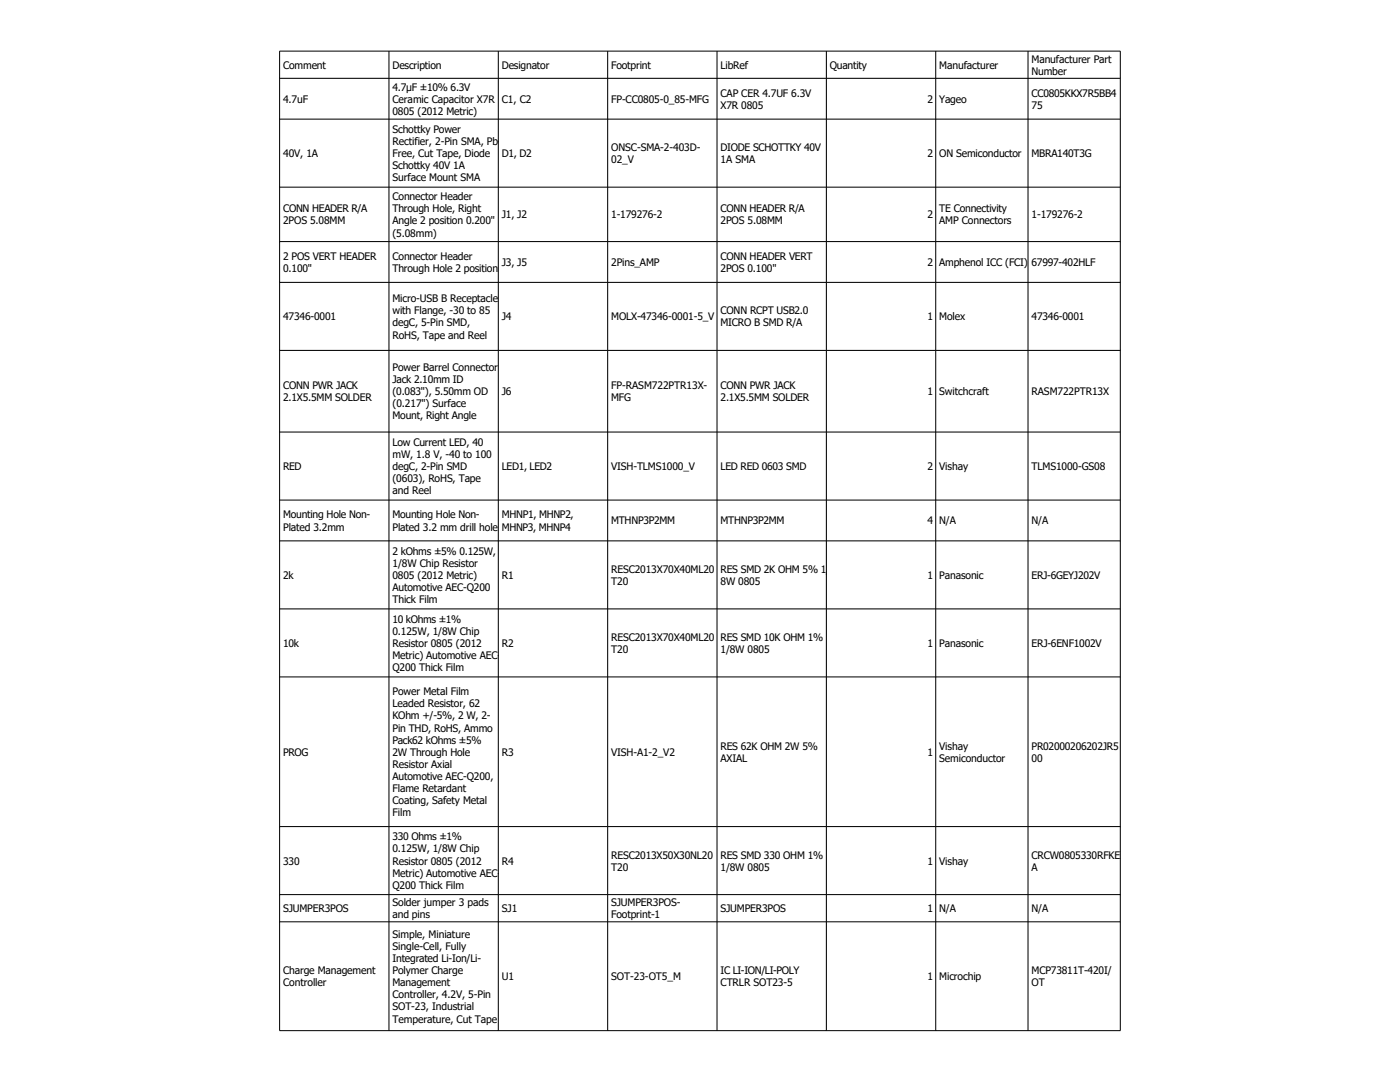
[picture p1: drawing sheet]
<svg xmlns="http://www.w3.org/2000/svg" width="279mm" height="216mm" viewBox="0 0 279 216" stroke-linecap="round" stroke-linejoin="round" font-family="sans-serif">
<defs><g id="words">
<g font-size="2.1">
<text x="56.5" y="13.7">Comment</text>
<text x="78.3" y="13.7">Description</text>
<text x="100.2" y="13.7">Designator</text>
<text x="122" y="13.7">Footprint</text>
<text x="143.8" y="13.7">LibRef</text>
<text x="165.6" y="13.7">Quantity</text>
<text x="187.5" y="13.7">Manufacturer</text>
<text x="205.9" y="12.5">Manufacturer Part</text>
<text x="205.9" y="14.9">Number</text>
<text x="56.5" y="20.5">4.7uF</text>
<text x="78.3" y="18.1">4.7µF ±10% 6.3V</text>
<text x="78.3" y="20.5">Ceramic Capacitor X7R</text>
<text x="78.3" y="22.9">0805 (2012 Metric)</text>
<text x="100.2" y="20.5">C1, C2</text>
<text x="122" y="20.5">FP-CC0805-0_85-MFG</text>
<text x="143.8" y="19.3">CAP CER 4.7UF 6.3V</text>
<text x="143.8" y="21.7">X7R 0805</text>
<text x="185.1" y="20.5">2</text>
<text x="187.5" y="20.5">Yageo</text>
<text x="205.9" y="19.3">CC0805KKX7R5BB4</text>
<text x="205.9" y="21.7">75</text>
<text x="78.3" y="26.5">Schottky Power</text>
<text x="78.3" y="28.9">Rectifier, 2-Pin SMA, Pb-</text>
<text x="56.5" y="31.4">40V, 1A</text>
<text x="78.3" y="31.4">Free, Cut Tape, Diode</text>
<text x="78.3" y="33.8">Schottky 40V 1A</text>
<text x="100.2" y="31.4">D1, D2</text>
<text x="122" y="30.2">ONSC-SMA-2-403D-</text>
<text x="122" y="32.6">02_V</text>
<text x="143.8" y="30.2">DIODE SCHOTTKY 40V</text>
<text x="143.8" y="32.6">1A SMA</text>
<text x="185.1" y="31.4">2</text>
<text x="187.5" y="31.4">ON Semiconductor</text>
<text x="205.9" y="31.4">MBRA140T3G</text>
<text x="78.3" y="36.2">Surface Mount SMA</text>
<text x="78.3" y="40">Connector Header</text>
<text x="56.5" y="42.4">CONN HEADER R/A</text>
<text x="56.5" y="44.8">2POS 5.08MM</text>
<text x="78.3" y="42.4">Through Hole, Right</text>
<text x="78.3" y="44.8">Angle 2 position 0.200&quot;</text>
<text x="78.3" y="47.2">(5.08mm)</text>
<text x="100.2" y="43.6">J1, J2</text>
<text x="122" y="43.6">1-179276-2</text>
<text x="143.8" y="42.4">CONN HEADER R/A</text>
<text x="143.8" y="44.8">2POS 5.08MM</text>
<text x="185.1" y="43.6">2</text>
<text x="187.5" y="42.4">TE Connectivity</text>
<text x="187.5" y="44.8">AMP Connectors</text>
<text x="205.9" y="43.6">1-179276-2</text>
<text x="56.5" y="51.9">2 POS VERT HEADER</text>
<text x="78.3" y="51.9">Connector Header</text>
<text x="100.2" y="53.1">J3, J5</text>
<text x="122" y="53.1">2Pins_AMP</text>
<text x="143.8" y="51.9">CONN HEADER VERT</text>
<text x="185.1" y="53.1">2</text>
<text x="187.5" y="53.1">Amphenol ICC (FCI)</text>
<text x="205.9" y="53.1">67997-402HLF</text>
<text x="56.5" y="54.3">0.100&quot;</text>
<text x="78.3" y="54.3">Through Hole 2 position</text>
<text x="143.8" y="54.3">2POS 0.100&quot;</text>
<text x="56.5" y="63.9">47346-0001</text>
<text x="78.3" y="60.3">Micro-USB B Receptacle</text>
<text x="78.3" y="62.7">with Flange, -30 to 85</text>
<text x="78.3" y="65.1">degC, 5-Pin SMD,</text>
<text x="100.2" y="63.9">J4</text>
<text x="122" y="63.9">MOLX-47346-0001-5_V</text>
<text x="143.8" y="62.7">CONN RCPT USB2.0</text>
<text x="143.8" y="65.1">MICRO B SMD R/A</text>
<text x="185.1" y="63.9">1</text>
<text x="187.5" y="63.9">Molex</text>
<text x="205.9" y="63.9">47346-0001</text>
<text x="78.3" y="67.6">RoHS, Tape and Reel</text>
<text x="56.5" y="77.7">CONN PWR JACK</text>
<text x="78.3" y="74">Power Barrel Connector</text>
<text x="78.3" y="76.5">Jack 2.10mm ID</text>
<text x="122" y="77.7">FP-RASM722PTR13X-</text>
<text x="143.8" y="77.7">CONN PWR JACK</text>
<text x="56.5" y="80.1">2.1X5.5MM SOLDER</text>
<text x="78.3" y="78.9">(0.083&quot;), 5.50mm OD</text>
<text x="78.3" y="81.3">(0.217&quot;) Surface</text>
<text x="78.3" y="83.7">Mount, Right Angle</text>
<text x="100.2" y="78.9">J6</text>
<text x="122" y="80.1">MFG</text>
<text x="143.8" y="80.1">2.1X5.5MM SOLDER</text>
<text x="185.1" y="78.9">1</text>
<text x="187.5" y="78.9">Switchcraft</text>
<text x="205.9" y="78.9">RASM722PTR13X</text>
<text x="78.3" y="89">Low Current LED, 40</text>
<text x="56.5" y="93.8">RED</text>
<text x="78.3" y="91.4">mW, 1.8 V, -40 to 100</text>
<text x="78.3" y="93.8">degC, 2-Pin SMD</text>
<text x="100.2" y="93.8">LED1, LED2</text>
<text x="122" y="93.8">VISH-TLMS1000_V</text>
<text x="143.8" y="93.8">LED RED 0603 SMD</text>
<text x="185.1" y="93.8">2</text>
<text x="187.5" y="93.8">Vishay</text>
<text x="205.9" y="93.8">TLMS1000-GS08</text>
<text x="78.3" y="96.2">(0603), RoHS, Tape</text>
<text x="78.3" y="98.6">and Reel</text>
<text x="56.5" y="103.4">Mounting Hole Non-</text>
<text x="56.5" y="105.9">Plated 3.2mm</text>
<text x="78.3" y="103.4">Mounting Hole Non-</text>
<text x="78.3" y="105.9">Plated 3.2 mm drill hole</text>
<text x="100.2" y="103.4">MHNP1, MHNP2,</text>
<text x="100.2" y="105.9">MHNP3, MHNP4</text>
<text x="122" y="104.7">MTHNP3P2MM</text>
<text x="143.8" y="104.7">MTHNP3P2MM</text>
<text x="185.1" y="104.7">4</text>
<text x="187.5" y="104.7">N/A</text>
<text x="205.9" y="104.7">N/A</text>
<text x="78.3" y="110.7">2 kOhms ±5% 0.125W,</text>
<text x="78.3" y="113.1">1/8W Chip Resistor</text>
<text x="56.5" y="115.5">2k</text>
<text x="78.3" y="115.5">0805 (2012 Metric)</text>
<text x="78.3" y="117.9">Automotive AEC-Q200</text>
<text x="100.2" y="115.5">R1</text>
<text x="122" y="114.3">RESC2013X70X40ML20</text>
<text x="122" y="116.7">T20</text>
<text x="143.8" y="114.3">RES SMD 2K OHM 5% 1/</text>
<text x="143.8" y="116.7">8W 0805</text>
<text x="185.1" y="115.5">1</text>
<text x="187.5" y="115.5">Panasonic</text>
<text x="205.9" y="115.5">ERJ-6GEYJ202V</text>
<text x="78.3" y="120.3">Thick Film</text>
<text x="78.3" y="124.3">10 kOhms ±1%</text>
<text x="56.5" y="129.1">10k</text>
<text x="78.3" y="126.7">0.125W, 1/8W Chip</text>
<text x="78.3" y="129.1">Resistor 0805 (2012</text>
<text x="78.3" y="131.5">Metric) Automotive AEC-</text>
<text x="100.2" y="129.1">R2</text>
<text x="122" y="127.9">RESC2013X70X40ML20</text>
<text x="122" y="130.3">T20</text>
<text x="143.8" y="127.9">RES SMD 10K OHM 1%</text>
<text x="143.8" y="130.3">1/8W 0805</text>
<text x="185.1" y="129.1">1</text>
<text x="187.5" y="129.1">Panasonic</text>
<text x="205.9" y="129.1">ERJ-6ENF1002V</text>
<text x="78.3" y="133.9">Q200 Thick Film</text>
<text x="78.3" y="138.7">Power Metal Film</text>
<text x="78.3" y="141.1">Leaded Resistor, 62</text>
<text x="78.3" y="143.6">KOhm +/-5%, 2 W, 2-</text>
<text x="78.3" y="146">Pin THD, RoHS, Ammo</text>
<text x="78.3" y="148.4">Pack62 kOhms ±5%</text>
<text x="143.8" y="149.6">RES 62K OHM 2W 5%</text>
<text x="187.5" y="149.6">Vishay</text>
<text x="205.9" y="149.6">PR02000206202JR5</text>
<text x="56.5" y="150.8">PROG</text>
<text x="78.3" y="150.8">2W Through Hole</text>
<text x="78.3" y="153.2">Resistor Axial</text>
<text x="78.3" y="155.6">Automotive AEC-Q200,</text>
<text x="100.2" y="150.8">R3</text>
<text x="122" y="150.8">VISH-A1-2_V2</text>
<text x="143.8" y="152">AXIAL</text>
<text x="185.1" y="150.8">1</text>
<text x="187.5" y="152">Semiconductor</text>
<text x="205.9" y="152">00</text>
<text x="78.3" y="158">Flame Retardant</text>
<text x="78.3" y="160.5">Coating, Safety Metal</text>
<text x="78.3" y="162.9">Film</text>
<text x="78.3" y="167.7">330 Ohms ±1%</text>
<text x="56.5" y="172.5">330</text>
<text x="78.3" y="170.1">0.125W, 1/8W Chip</text>
<text x="78.3" y="172.5">Resistor 0805 (2012</text>
<text x="100.2" y="172.5">R4</text>
<text x="122" y="171.3">RESC2013X50X30NL20</text>
<text x="122" y="173.7">T20</text>
<text x="143.8" y="171.3">RES SMD 330 OHM 1%</text>
<text x="143.8" y="173.7">1/8W 0805</text>
<text x="185.1" y="172.5">1</text>
<text x="187.5" y="172.5">Vishay</text>
<text x="205.9" y="171.3">CRCW0805330RFKE</text>
<text x="205.9" y="173.7">A</text>
<text x="78.3" y="174.9">Metric) Automotive AEC-</text>
<text x="78.3" y="177.3">Q200 Thick Film</text>
<text x="56.5" y="182">SJUMPER3POS</text>
<text x="78.3" y="180.8">Solder jumper 3 pads</text>
<text x="78.3" y="183.2">and pins</text>
<text x="100.2" y="182">SJ1</text>
<text x="122" y="180.8">SJUMPER3POS-</text>
<text x="122" y="183.2">Footprint-1</text>
<text x="143.8" y="182">SJUMPER3POS</text>
<text x="185.1" y="182">1</text>
<text x="187.5" y="182">N/A</text>
<text x="205.9" y="182">N/A</text>
<text x="78.3" y="187.1">Simple, Miniature</text>
<text x="78.3" y="189.6">Single-Cell, Fully</text>
<text x="78.3" y="192">Integrated Li-Ion/Li-</text>
<text x="56.5" y="194.4">Charge Management</text>
<text x="56.5" y="196.8">Controller</text>
<text x="78.3" y="194.4">Polymer Charge</text>
<text x="78.3" y="196.8">Management</text>
<text x="100.2" y="195.6">U1</text>
<text x="122" y="195.6">SOT-23-OT5_M</text>
<text x="143.8" y="194.4">IC LI-ION/LI-POLY</text>
<text x="143.8" y="196.8">CTRLR SOT23-5</text>
<text x="185.1" y="195.6">1</text>
<text x="187.5" y="195.6">Microchip</text>
<text x="205.9" y="194.4">MCP73811T-420I/</text>
<text x="205.9" y="196.8">OT</text>
<text x="78.3" y="199.2">Controller, 4.2V, 5-Pin</text>
<text x="78.3" y="201.6">SOT-23, Industrial</text>
<text x="78.3" y="204">Temperature, Cut Tape</text>
</g>
</g></defs>
<g fill="none" stroke="#000" stroke-width=".21">
<path d="M55.8 10.2h167.8v195.5h-167.8zM55.8 15.6h167.8M77.6 10.2v195.5M99.4 10.2v195.5M121.3 10.2v195.5M143.1 10.2v195.5M164.9 10.2v195.5M186.7 10.2v195.5M205.2 10.2v195.5M55.8 23.8h167.8M55.8 37.3h167.8M55.8 48.2h167.8"/>
<path d="M55.8 56.3h167.8M55.8 69.9h167.8M55.8 86.2h167.8M55.8 99.8h167.8M55.8 107.9h167.8M55.8 121.5h167.8M55.8 135.1h167.8M55.8 164.9h167.8M55.8 178.5h167.8M55.8 183.9h167.8"/>
</g>
<use href="#words"/>
</svg>
